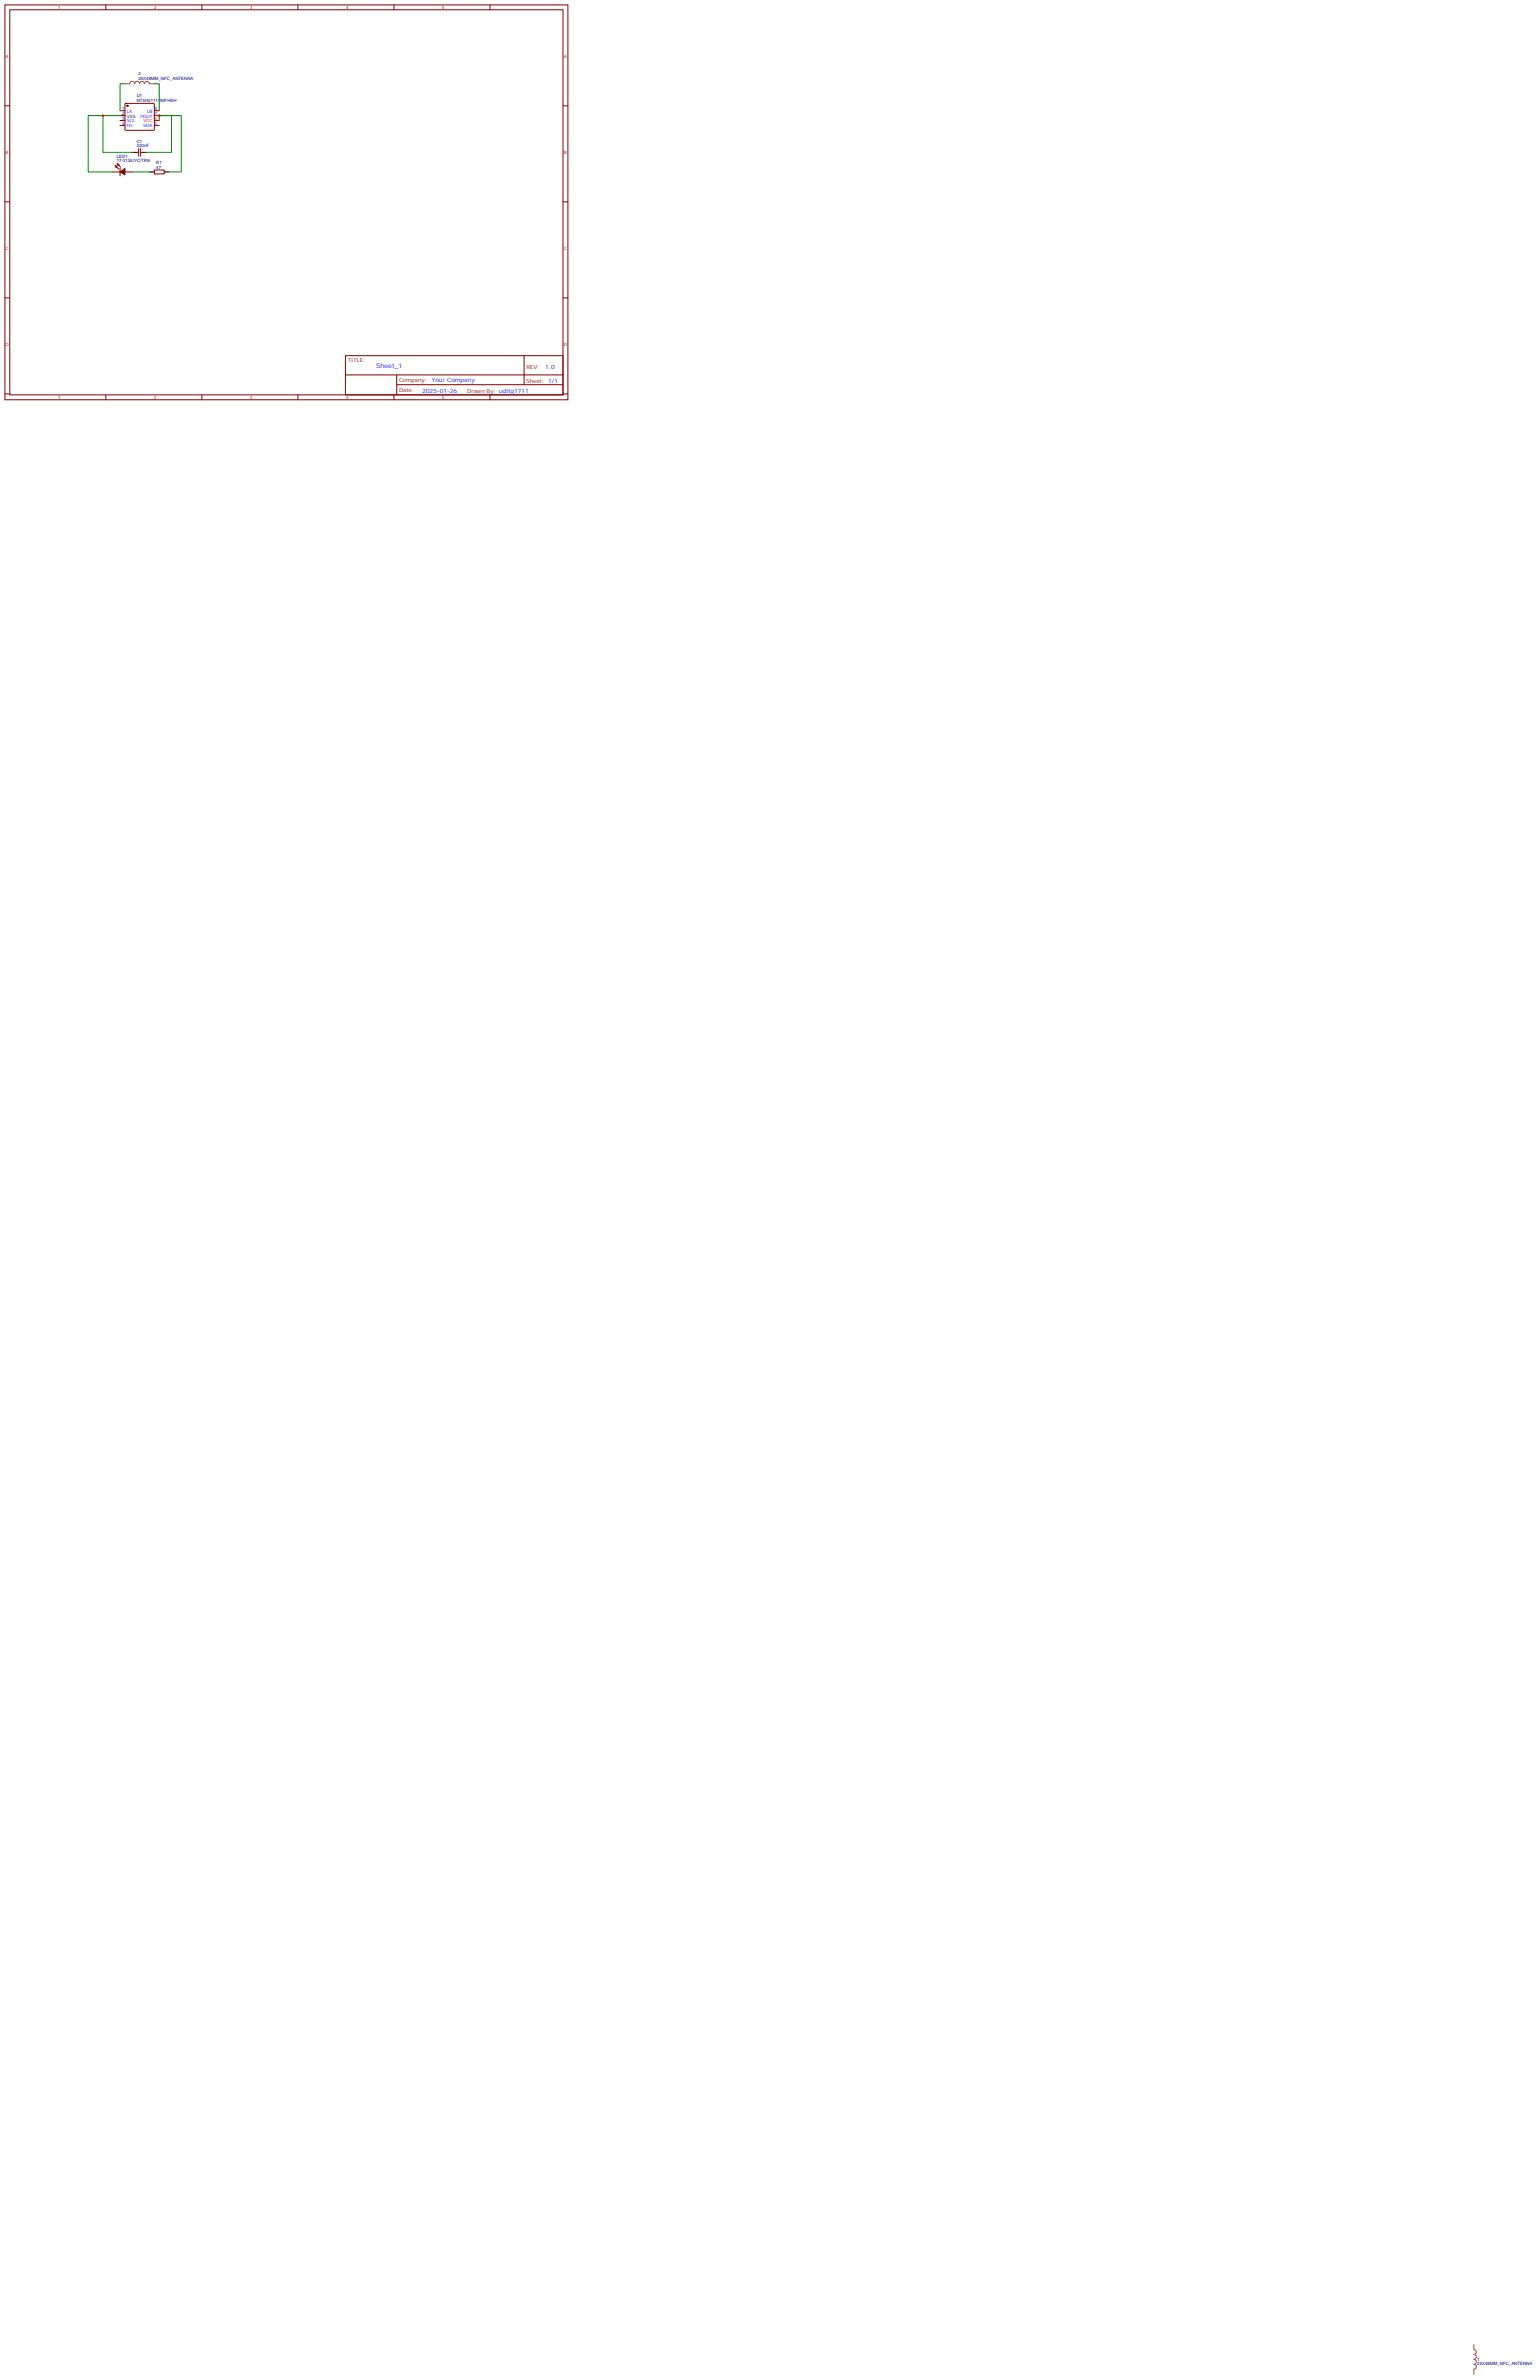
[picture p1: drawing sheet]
<svg xmlns="http://www.w3.org/2000/svg" width="1108mm" height="1714mm" viewBox="0 0 1108 1714" stroke-linecap="round" stroke-linejoin="round" font-family="sans-serif">
<defs><g id="words">
<text font-size="4.6" fill="#00f" x="271" y="265">Sheet_1</text>
<g font-size="4.2" fill="#00f">
<text x="393" y="265">1.0</text>
<text x="311" y="275">Your Company</text>
<text x="304" y="283">2025-01-26</text>
</g>
<g font-size="3.9" fill="#800">
<text x="250" y="261">TITLE:</text>
<text x="379" y="265">REV:</text>
<text x="287" y="275">Company:</text>
<text x="379" y="276">Sheet: 1/1</text>
<text x="287" y="283">Date:</text>
<text x="336" y="283">Drawn By: uditg1711</text>
</g>
<g font-size="3.2" fill="#800">
<text x="42" y="7">1</text>
<text x="111" y="7">2</text>
<text x="180" y="7">3</text>
<text x="249" y="7">4</text>
<text x="318" y="7">5</text>
<text x="4" y="42">A</text>
<text x="406" y="42">A</text>
<text x="4" y="111">B</text>
<text x="406" y="111">B</text>
<text x="4" y="180">C</text>
<text x="406" y="180">C</text>
<text x="4" y="249">D</text>
<text x="406" y="249">D</text>
<text x="42" y="287">1</text>
<text x="111" y="287">2</text>
<text x="180" y="287">3</text>
<text x="249" y="287">4</text>
<text x="318" y="287">5</text>
</g>
<g font-size="3.2" fill="#000080">
<text x="100" y="58">25X48MM_NFC_ANTENNA</text>
<text x="100" y="54">2</text>
<text x="98" y="70">U1</text>
<text x="98" y="73">NT3H2111W0FHKH</text>
<text x="98" y="106">220nF</text>
<text x="98" y="103">C1</text>
<text x="84" y="114">LED1</text>
<text x="84" y="117">17-21SUYC/TR8</text>
<text x="113" y="118">R1</text>
<text x="113" y="121">47</text>
<text x="1064" y="1703">25X48MM_NFC_ANTENNA</text>
<text x="1064" y="1700">1</text>
</g>
<g font-size="3.2">
<text x="88" y="83">2</text>
<text x="91" y="85">VSS</text>
</g>
<g font-size="3.2" fill="#00f">
<text x="88" y="79">1</text>
<text x="91" y="81">LA</text>
<text x="106" y="81">LB</text>
<text x="111" y="79">8</text>
<text x="111" y="83">7</text>
<text x="88" y="90">4</text>
<text x="88" y="86">3</text>
<text x="91" y="88">SCL</text>
<text x="101" y="85">VOUT</text>
<text x="111" y="90">5</text>
<text x="91" y="92">FD</text>
<text x="103" y="92">SDA</text>
</g>
<g font-size="3.2" fill="#f00">
<text x="103" y="88">VCC</text>
<text x="111" y="86">6</text>
</g>
</g></defs>
<g fill="none" stroke="#870000" stroke-width=".72">
<path d="M4 4h405v284h-405zM7 7h398v277h-398zM76 4v3M145 4v3M214 4v3M284 4v3M353 4v3M4 76h3M86 80h4M90 75h21v19h-21zM111 80h4M405 76h4"/>
<path d="M86 90h4M86 87h4M111 83h4M111 90h4M83 119l2 3M84 118l3 2M99 110h1M100 107v6M101 107v6M101 110h1M81 124h5M86 121v6"/>
<path d="M90 124h5M111 122h7v3h-7zM4 145h3M405 145h4M4 214h3M405 214h4M249 256h156v28h-156zM377 256v21M249 270h156M286 277h119M286 270v14M4 284h3"/>
<path d="M76 284v4M145 284v4M214 284v4M284 284v4M353 284v4M405 284h4"/>
</g>
<path d="M111 87h4" fill="none" stroke="#f00" stroke-width=".72"/>
<path d="M86 83h4M95 110h4M102 110h4M108 124h3M118 124h4" fill="none" stroke="#000" stroke-width=".72"/>
<g fill="#870000" stroke="#870000" stroke-width=".72">
<path d="M83 119l1 1v1z"/>
<path d="M84 118l2 1h-1z"/>
<path d="M86 124l4-3v5z"/>
<circle cx="92" cy="76" r=".5"/>
</g>
<path d="M90 60h3a1.8 1.8 0 0 1 2-1 1.8 1.8 0 0 1 2 1 1.8 1.8 0 0 1 2-1 1.8 1.8 0 0 1 1 1 1.8 1.8 0 0 1 2-1 1.8 1.8 0 0 1 2 1 1.8 1.8 0 0 1 2-1 1.8 1.8 0 0 1 2 1h3M1061 1688v4a1.8 1.8 0 0 1 2 2 1.8 1.8 0 0 1-2 1 1.8 1.8 0 0 1 2 2 1.8 1.8 0 0 1-2 2 1.8 1.8 0 0 1 2 2 1.8 1.8 0 0 1-2 1 1.8 1.8 0 0 1 2 2 1.8 1.8 0 0 1-2 2v4" fill="none" stroke="#a64a4a" stroke-width=".72"/>
<path d="M90 60h-4v20M111 60h4v20M74 83h12M115 87v-4h8v27h-17M115 83h16v41h-9M95 110h-21v-27h-11v41h18M95 124h13" fill="none" stroke="#008700" stroke-width=".72"/>
<g fill="#c00">
<circle cx="115" cy="83" r=".9"/>
<circle cx="74" cy="83" r=".9"/>
</g>
<use href="#words"/>
</svg>
